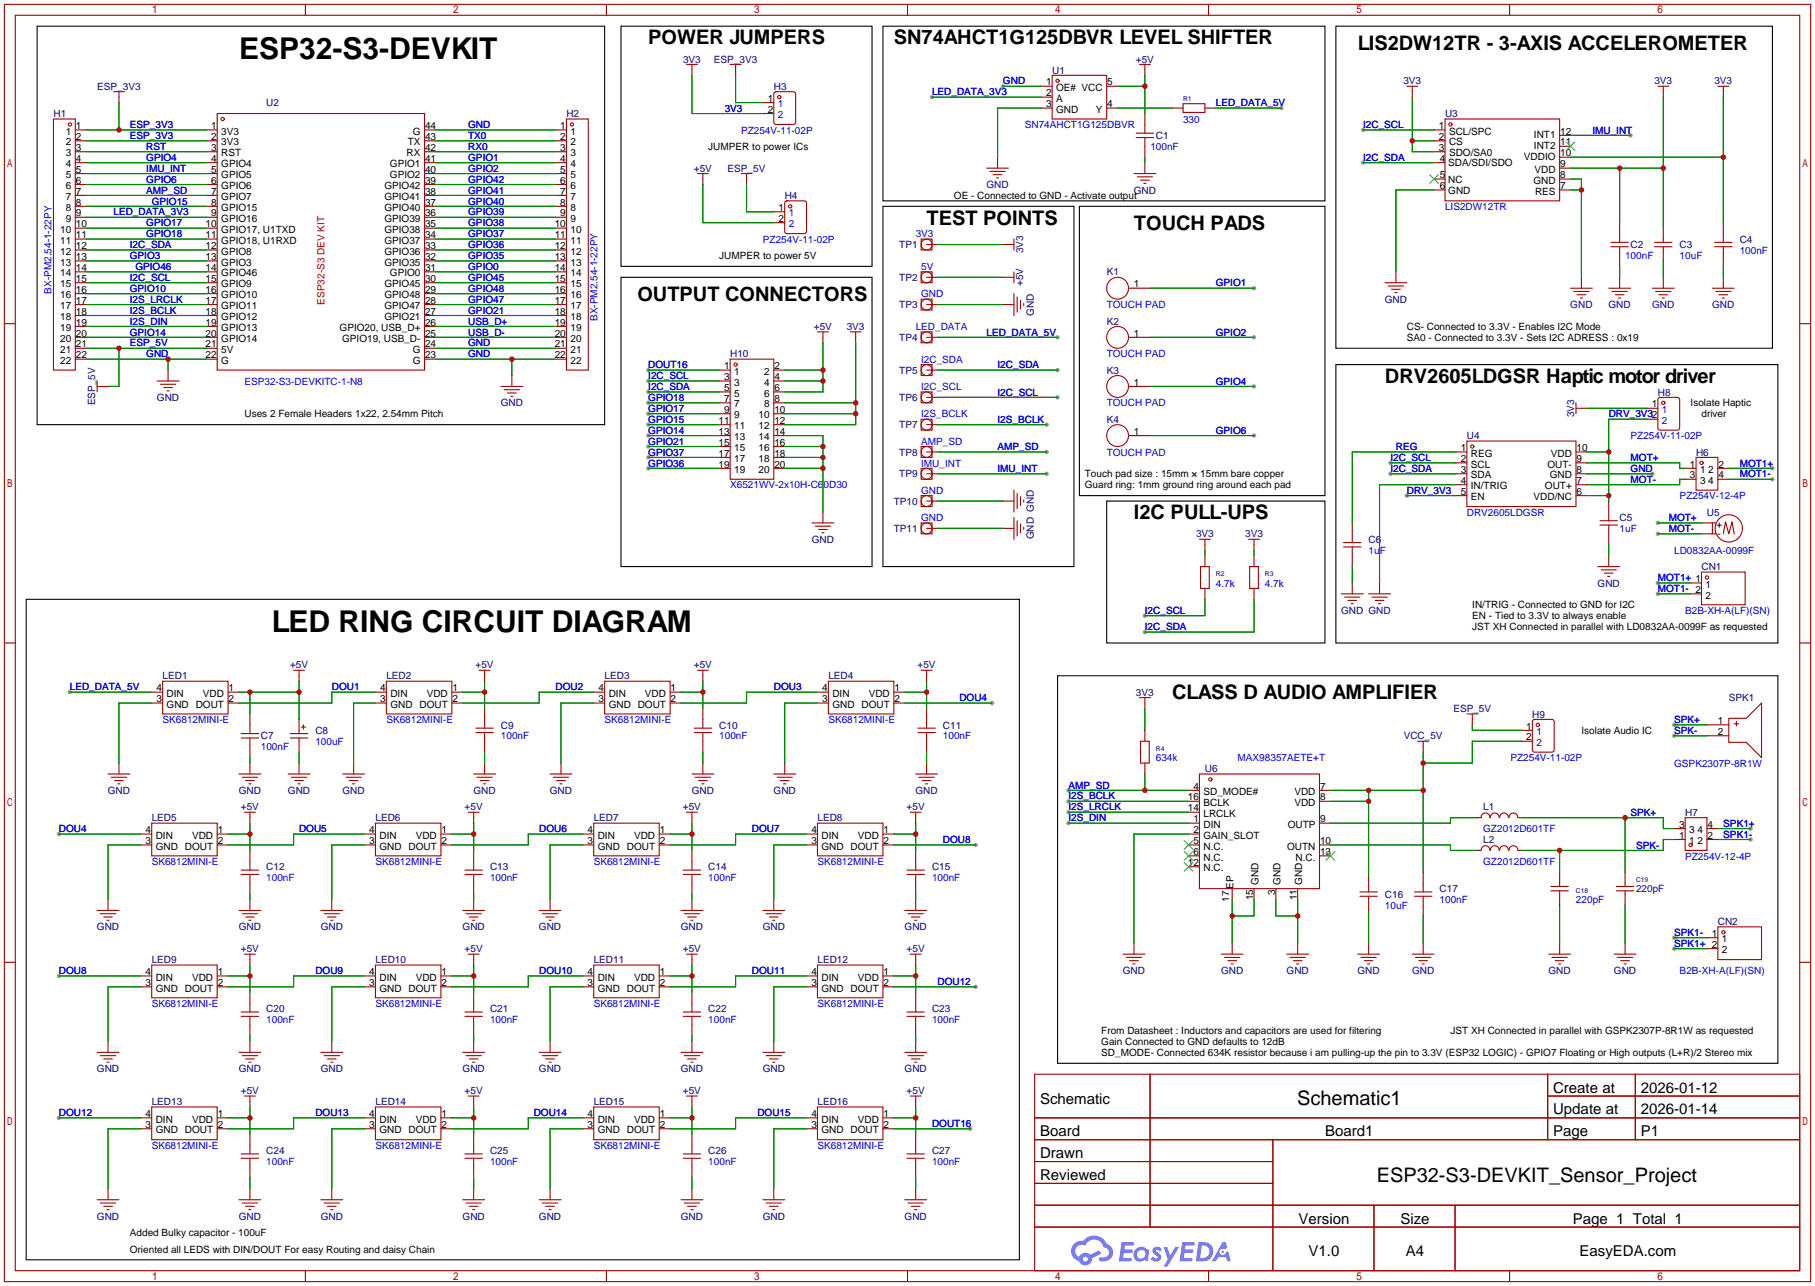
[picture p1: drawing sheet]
<svg xmlns="http://www.w3.org/2000/svg" width="422mm" height="299mm" viewBox="0 0 422 299" stroke-linecap="round" stroke-linejoin="round" font-family="sans-serif">
<defs><g id="words">
<g font-size="7">
<text x="55.6" y="13.7">ESP32-S3-DEVKIT</text>
<text x="63.2" y="147.1">LED RING CIRCUIT DIAGRAM</text>
</g>
<g font-size="4.7">
<text x="150.9" y="10.3">POWER JUMPERS</text>
<text x="208" y="10.3">SN74AHCT1G125DBVR LEVEL SHIFTER</text>
<text x="316" y="11.6">LIS2DW12TR - 3-AXIS ACCELEROMETER</text>
<text x="215.6" y="52.2">TEST POINTS</text>
<text x="263.9" y="53.5">TOUCH PADS</text>
<text x="148.3" y="70">OUTPUT CONNECTORS</text>
<text x="322.3" y="89.1">DRV2605LDGSR Haptic motor driver</text>
<text x="263.9" y="120.8">I2C PULL-UPS</text>
<text x="272.8" y="162.7">CLASS D AUDIO AMPLIFIER</text>
<text x="301.9" y="257.1">Schematic1</text>
<text x="320.4" y="274.9">ESP32-S3-DEVKIT_Sensor_Project</text>
</g>
<g font-size="3.5">
<text x="242.1" y="256.8">Schematic</text>
<text x="361.5" y="254.2">Create at</text>
<text x="381.9" y="254.2">2026-01-12</text>
<text x="361.5" y="259.3">Update at</text>
<text x="381.9" y="259.3">2026-01-14</text>
<text x="242.1" y="264.4">Board</text>
<text x="242.1" y="269.5">Drawn</text>
<text x="308.4" y="264.4">Board1</text>
<text x="361.5" y="264.4">Page</text>
<text x="381.9" y="264.4">P1</text>
<text x="242.1" y="274.5">Reviewed</text>
<text x="302.2" y="284.7">Version</text>
<text x="325.9" y="284.7">Size</text>
<text x="366.1" y="284.7">Page 1 Total 1</text>
<text x="304.5" y="292.3">V1.0</text>
<text x="327.2" y="292.3">A4</text>
<text x="367.6" y="292.3">EasyEDA.com</text>
</g>
<g font-size="2.3" fill="#000080">
<text x="159" y="14.6">3V3</text>
<text x="166.1" y="14.6">ESP_3V3</text>
<text x="244.9" y="17.1">U1</text>
<text x="264.3" y="14.6">+5V</text>
<text x="22.6" y="20.9">ESP_3V3</text>
<text x="180.1" y="20.9">H3</text>
<text x="326.6" y="19.6">3V3</text>
<text x="385" y="19.6">3V3</text>
<text x="399" y="19.6">3V3</text>
<text x="12.4" y="27.3">H1</text>
<text x="62" y="24.7">U2</text>
<text x="131.8" y="27.3">H2</text>
<text x="336.3" y="27.3">U3</text>
<text x="269" y="32.3">C1</text>
<text x="161.5" y="40">+5V</text>
<text x="169.3" y="40">ESP_5V</text>
<text x="182.6" y="46.3">H4</text>
<text x="229.6" y="43.8">GND</text>
<text x="263.9" y="45">GND</text>
<text x="209.3" y="57.7">TP1</text>
<text x="238.1" y="59" transform="rotate(-90 238.1 59)">3V3</text>
<text x="379.5" y="57.7">C2</text>
<text x="390.9" y="57.7">C3</text>
<text x="404.9" y="56.5">C4</text>
<text x="209.3" y="65.4">TP2</text>
<text x="257.6" y="64.1">K1</text>
<text x="209.3" y="71.7">TP3</text>
<text x="238.1" y="66.6" transform="rotate(-90 238.1 66.6)">+5V</text>
<text x="322.3" y="70.4">GND</text>
<text x="365.5" y="71.7">GND</text>
<text x="374.4" y="71.7">GND</text>
<text x="384.5" y="71.7">GND</text>
<text x="398.5" y="71.7">GND</text>
<text x="189.4" y="76.8">+5V</text>
<text x="197.1" y="76.8">3V3</text>
<text x="240.6" y="73.5" transform="rotate(-90 240.6 73.5)">GND</text>
<text x="257.6" y="75.5">K2</text>
<text x="169.9" y="83.1">H10</text>
<text x="209.3" y="79.3">TP4</text>
<text x="209.3" y="87">TP5</text>
<text x="257.6" y="87">K3</text>
<text x="22.2" y="94.3" transform="rotate(-90 22.2 94.3)">ESP_5V</text>
<text x="36.5" y="93.3">GND</text>
<text x="116.5" y="94.6">GND</text>
<text x="209.3" y="93.3">TP6</text>
<text x="385.8" y="92">H8</text>
<text x="209.3" y="99.7">TP7</text>
<text x="257.6" y="98.4">K4</text>
<text x="366.4" y="97.1" transform="rotate(-90 366.4 97.1)">3V3</text>
<text x="209.3" y="106">TP8</text>
<text x="341.4" y="102.2">U4</text>
<text x="394.7" y="106">H6</text>
<text x="209.3" y="111.1">TP9</text>
<text x="208" y="117.4">TP10</text>
<text x="397.3" y="120">U5</text>
<text x="208" y="123.8">TP11</text>
<text x="240.6" y="125.5" transform="rotate(-90 240.6 125.5)">GND GND</text>
<text x="278.3" y="125.1">3V3</text>
<text x="289.8" y="125.1">3V3</text>
<text x="376.9" y="121.2">C5</text>
<text x="188.9" y="126.3">GND</text>
<text x="318.5" y="126.3">C6</text>
<text x="371.8" y="136.5">GND</text>
<text x="396" y="132.7">CN1</text>
<text x="312.1" y="142.8">GND GND</text>
<text x="67.5" y="155.5">+5V</text>
<text x="110.7" y="155.5">+5V</text>
<text x="161.5" y="155.5">+5V</text>
<text x="213.5" y="155.5">+5V</text>
<text x="37.8" y="158.1">LED1</text>
<text x="89.9" y="158.1">LED2</text>
<text x="140.7" y="158.1">LED3</text>
<text x="192.8" y="158.1">LED4</text>
<text x="264.4" y="161.9">3V3</text>
<text x="338.2" y="165.7">ESP_5V</text>
<text x="356.6" y="167">H9</text>
<text x="402.3" y="163.2">SPK1</text>
<text x="60.7" y="172">C7</text>
<text x="73.4" y="170.8">C8</text>
<text x="116.6" y="169.5">C9</text>
<text x="167.4" y="169.5">C10</text>
<text x="219.5" y="169.5">C11</text>
<text x="326.7" y="172">VCC_5V</text>
<text x="280.4" y="179.7">U6</text>
<text x="25.1" y="184.7">GND</text>
<text x="55.6" y="184.7">GND</text>
<text x="67" y="184.7">GND</text>
<text x="79.7" y="184.7">GND</text>
<text x="110.2" y="184.7">GND</text>
<text x="128" y="184.7">GND</text>
<text x="161" y="184.7">GND</text>
<text x="180" y="184.7">GND</text>
<text x="213.1" y="184.7">GND</text>
<text x="35.3" y="191.1">LED5</text>
<text x="56.1" y="188.6">+5V</text>
<text x="87.4" y="191.1">LED6</text>
<text x="108.1" y="188.6">+5V</text>
<text x="138.2" y="191.1">LED7</text>
<text x="158.9" y="188.6">+5V</text>
<text x="190.2" y="191.1">LED8</text>
<text x="211" y="188.6">+5V</text>
<text x="345.2" y="188.6">L1</text>
<text x="392.2" y="189.8">H7</text>
<text x="345.2" y="196.2">L2</text>
<text x="62" y="202.5">C12</text>
<text x="114" y="202.5">C13</text>
<text x="164.8" y="202.5">C14</text>
<text x="216.9" y="202.5">C15</text>
<text x="322.3" y="208.9">C16</text>
<text x="335" y="207.6">C17</text>
<text x="399.8" y="215.2">CN2</text>
<text x="22.6" y="216.5">GND</text>
<text x="55.6" y="216.5">GND</text>
<text x="56.1" y="221.6">+5V</text>
<text x="74.6" y="216.5">GND</text>
<text x="107.7" y="216.5">GND</text>
<text x="108.1" y="221.6">+5V</text>
<text x="125.4" y="216.5">GND</text>
<text x="158.5" y="216.5">GND</text>
<text x="158.9" y="221.6">+5V</text>
<text x="177.5" y="216.5">GND</text>
<text x="210.5" y="216.5">GND</text>
<text x="211" y="221.6">+5V</text>
<text x="35.3" y="224.1">LED9</text>
<text x="87.4" y="224.1">LED10</text>
<text x="138.2" y="224.1">LED11</text>
<text x="190.2" y="224.1">LED12</text>
<text x="261.3" y="226.7">GND</text>
<text x="284.2" y="226.7">GND</text>
<text x="299.4" y="226.7">GND</text>
<text x="315.9" y="226.7">GND</text>
<text x="328.6" y="226.7">GND</text>
<text x="360.4" y="226.7">GND</text>
<text x="375.6" y="226.7">GND</text>
<text x="62" y="235.5">C20</text>
<text x="114" y="235.5">C21</text>
<text x="164.8" y="235.5">C22</text>
<text x="216.9" y="235.5">C23</text>
<text x="22.6" y="249.5">GND</text>
<text x="55.6" y="249.5">GND</text>
<text x="74.6" y="249.5">GND</text>
<text x="107.7" y="249.5">GND</text>
<text x="125.4" y="249.5">GND</text>
<text x="158.5" y="249.5">GND</text>
<text x="177.5" y="249.5">GND</text>
<text x="210.5" y="249.5">GND</text>
<text x="35.3" y="257.1">LED13</text>
<text x="56.1" y="254.6">+5V</text>
<text x="87.4" y="257.1">LED14</text>
<text x="108.1" y="254.6">+5V</text>
<text x="138.2" y="257.1">LED15</text>
<text x="158.9" y="254.6">+5V</text>
<text x="190.2" y="257.1">LED16</text>
<text x="211" y="254.6">+5V</text>
<text x="62" y="268.6">C24</text>
<text x="114" y="268.6">C25</text>
<text x="164.8" y="268.6">C26</text>
<text x="216.9" y="268.6">C27</text>
<text x="22.6" y="283.8">GND</text>
<text x="55.6" y="283.8">GND</text>
<text x="74.6" y="283.8">GND</text>
<text x="107.7" y="283.8">GND</text>
<text x="125.4" y="283.8">GND</text>
<text x="158.5" y="283.8">GND</text>
<text x="177.5" y="283.8">GND</text>
<text x="210.5" y="283.8">GND</text>
</g>
<g font-size="2.3">
<text x="178.7" y="23.7">1</text>
<text x="243.4" y="19.9">1</text>
<text x="243.4" y="22.4">2</text>
<text x="245.8" y="21.1">OE# VCC</text>
<text x="245.8" y="23.7">A</text>
<text x="257.7" y="19.9">5</text>
<text x="178.7" y="26.2">2</text>
<text x="243.4" y="25">3</text>
<text x="245.8" y="26.2">GND</text>
<text x="255.1" y="26.2">Y</text>
<text x="257.7" y="25">4</text>
<text x="15.3" y="31.3">1</text>
<text x="15.3" y="33.8">2</text>
<text x="17.7" y="30">1</text>
<text x="17.7" y="32.6">2</text>
<text x="17.7" y="35.1">3</text>
<text x="49.1" y="30">1</text>
<text x="49.1" y="32.6">2</text>
<text x="49.1" y="35.1">3</text>
<text x="51.5" y="31.3">3V3</text>
<text x="51.5" y="33.8">3V3</text>
<text x="94.9" y="33.8">TX</text>
<text x="96.1" y="31.3">G</text>
<text x="98.9" y="35.1">42</text>
<text x="98.9" y="32.6">43</text>
<text x="98.9" y="30">44</text>
<text x="130.4" y="30">1</text>
<text x="130.4" y="32.6">2</text>
<text x="130.4" y="35.1">3</text>
<text x="132.8" y="31.3">1</text>
<text x="132.8" y="33.8">2</text>
<text x="164.8" y="34.9">JUMPER to power ICs</text>
<text x="334.9" y="30">1</text>
<text x="334.9" y="32.6">2</text>
<text x="334.9" y="35.1">3</text>
<text x="337.2" y="31.3">SCL/SPC</text>
<text x="337.2" y="33.8">CS</text>
<text x="357" y="34.6">INT2</text>
<text x="357" y="32.1">INT1</text>
<text x="363.1" y="33.8">11</text>
<text x="363.1" y="31.3">12</text>
<text x="15.3" y="36.4">3</text>
<text x="15.3" y="38.9">4</text>
<text x="15.3" y="41.5">5</text>
<text x="17.7" y="37.7">4</text>
<text x="17.7" y="40.2">5</text>
<text x="49.1" y="37.7">4</text>
<text x="49.1" y="40.2">5</text>
<text x="51.5" y="36.4">RST</text>
<text x="51.5" y="38.9">GPIO4</text>
<text x="51.5" y="41.5">GPIO5</text>
<text x="90.7" y="41.5">GPIO2</text>
<text x="90.7" y="38.9">GPIO1</text>
<text x="94.6" y="36.4">RX</text>
<text x="98.9" y="40.2">40</text>
<text x="98.9" y="37.7">41</text>
<text x="130.4" y="37.7">4</text>
<text x="130.4" y="40.2">5</text>
<text x="132.8" y="36.4">3</text>
<text x="132.8" y="38.9">4</text>
<text x="132.8" y="41.5">5</text>
<text x="335.1" y="37.7">4</text>
<text x="335.1" y="41.5">5</text>
<text x="337.1" y="38.7">SDA/SDI/SDO</text>
<text x="337.2" y="36.4">SDO/SA0</text>
<text x="354.7" y="37.1">VDDIO</text>
<text x="357.1" y="40.2">VDD</text>
<text x="363.1" y="41.5">8</text>
<text x="363.1" y="38.9">9</text>
<text x="363.1" y="36.4">10</text>
<text x="15.3" y="44">6</text>
<text x="15.3" y="46.5">7</text>
<text x="17.7" y="42.7">6</text>
<text x="17.7" y="45.3">7</text>
<text x="17.7" y="47.8">8</text>
<text x="49.1" y="42.7">6</text>
<text x="49.1" y="45.3">7</text>
<text x="49.1" y="47.8">8</text>
<text x="51.5" y="44">GPIO6</text>
<text x="51.5" y="46.5">GPIO7</text>
<text x="89.5" y="46.5">GPIO41</text>
<text x="89.5" y="44">GPIO42</text>
<text x="98.9" y="47.8">37</text>
<text x="98.9" y="45.3">38</text>
<text x="98.9" y="42.7">39</text>
<text x="130.4" y="42.7">6</text>
<text x="130.4" y="45.3">7</text>
<text x="130.4" y="47.8">8</text>
<text x="132.8" y="44">6</text>
<text x="132.8" y="46.5">7</text>
<text x="222" y="46.3">OE - Connected to GND - Activate output</text>
<text x="335.1" y="44">6</text>
<text x="337.1" y="42.5">NC</text>
<text x="337.1" y="45">GND</text>
<text x="356.9" y="42.7">GND</text>
<text x="357.2" y="45.3">RES</text>
<text x="363.1" y="44">7</text>
<text x="15.3" y="49.1">8</text>
<text x="15.3" y="51.6">9</text>
<text x="17.7" y="50.4">9</text>
<text x="17.7" y="52.9">10</text>
<text x="47.8" y="52.9">10</text>
<text x="49.1" y="50.4">9</text>
<text x="51.5" y="49.1">GPIO15</text>
<text x="51.5" y="51.6">GPIO16</text>
<text x="89.5" y="51.6">GPIO39</text>
<text x="89.5" y="49.1">GPIO40</text>
<text x="98.9" y="52.9">35</text>
<text x="98.9" y="50.4">36</text>
<text x="129.1" y="52.9">10</text>
<text x="130.4" y="50.4">9</text>
<text x="132.8" y="49.1">8</text>
<text x="132.8" y="51.6">9</text>
<text x="181.2" y="49.1">1</text>
<text x="181.2" y="51.6">2</text>
<text x="14" y="54.2">10</text>
<text x="14" y="56.7">11</text>
<text x="14" y="59.2">12</text>
<text x="17.7" y="55.4">11</text>
<text x="17.7" y="58">12</text>
<text x="47.8" y="55.4">11</text>
<text x="47.8" y="58">12</text>
<text x="51.5" y="54.2">GPIO17, U1TXD</text>
<text x="51.5" y="56.7">GPIO18, U1RXD</text>
<text x="51.5" y="59.2">GPIO8</text>
<text x="89.5" y="59.2">GPIO36</text>
<text x="89.5" y="56.7">GPIO37</text>
<text x="89.5" y="54.2">GPIO38</text>
<text x="98.9" y="58">33</text>
<text x="98.9" y="55.4">34</text>
<text x="129.1" y="55.4">11</text>
<text x="129.1" y="58">12</text>
<text x="132.8" y="54.2">10</text>
<text x="132.8" y="56.7">11</text>
<text x="132.8" y="59.2">12</text>
<text x="14" y="61.8">13</text>
<text x="14" y="64.3">14</text>
<text x="17.7" y="60.5">13</text>
<text x="17.7" y="63.1">14</text>
<text x="17.7" y="65.6">15</text>
<text x="47.8" y="60.5">13</text>
<text x="47.8" y="63.1">14</text>
<text x="47.8" y="65.6">15</text>
<text x="51.5" y="61.8">GPIO3</text>
<text x="51.5" y="64.3">GPIO46</text>
<text x="89.5" y="61.8">GPIO35</text>
<text x="90.7" y="64.3">GPIO0</text>
<text x="98.9" y="65.6">30</text>
<text x="98.9" y="63.1">31</text>
<text x="98.9" y="60.5">32</text>
<text x="129.1" y="60.5">13</text>
<text x="129.1" y="63.1">14</text>
<text x="129.1" y="65.6">15</text>
<text x="132.8" y="61.8">13</text>
<text x="132.8" y="64.3">14</text>
<text x="167.4" y="60.3">JUMPER to power 5V</text>
<text x="14" y="66.9">15</text>
<text x="14" y="69.4">16</text>
<text x="14" y="71.9">17</text>
<text x="17.7" y="68.1">16</text>
<text x="17.7" y="70.7">17</text>
<text x="47.8" y="68.1">16</text>
<text x="47.8" y="70.7">17</text>
<text x="51.5" y="66.9">GPIO9</text>
<text x="51.5" y="69.4">GPIO10</text>
<text x="51.5" y="71.9">GPIO11</text>
<text x="89.5" y="71.9">GPIO47</text>
<text x="89.5" y="69.4">GPIO48</text>
<text x="89.5" y="66.9">GPIO45</text>
<text x="98.9" y="70.7">28</text>
<text x="98.9" y="68.1">29</text>
<text x="129.1" y="68.1">16</text>
<text x="129.1" y="70.7">17</text>
<text x="132.8" y="66.9">15</text>
<text x="132.8" y="69.4">16</text>
<text x="132.8" y="71.9">17</text>
<text x="263.9" y="66.9">1</text>
<text x="14" y="74.5">18</text>
<text x="14" y="77">19</text>
<text x="17.7" y="73.2">18</text>
<text x="17.7" y="75.8">19</text>
<text x="47.8" y="73.2">18</text>
<text x="47.8" y="75.8">19</text>
<text x="51.5" y="74.5">GPIO12</text>
<text x="51.5" y="77">GPIO13</text>
<text x="79" y="77">GPIO20, USB_D+</text>
<text x="89.5" y="74.5">GPIO21</text>
<text x="98.9" y="75.8">26</text>
<text x="98.9" y="73.2">27</text>
<text x="129.1" y="73.2">18</text>
<text x="129.1" y="75.8">19</text>
<text x="132.8" y="74.5">18</text>
<text x="132.8" y="77">19</text>
<text x="327.4" y="76.8">CS- Connected to 3.3V - Enables I2C Mode</text>
<text x="14" y="79.6">20</text>
<text x="14" y="82.1">21</text>
<text x="17.7" y="78.3">20</text>
<text x="17.7" y="80.8">21</text>
<text x="17.7" y="83.4">22</text>
<text x="47.8" y="78.3">20</text>
<text x="47.8" y="80.8">21</text>
<text x="47.8" y="83.4">22</text>
<text x="51.5" y="79.6">GPIO14</text>
<text x="51.5" y="82.1">5V</text>
<text x="79.6" y="79.6">GPIO19, USB_D-</text>
<text x="96.1" y="82.1">G</text>
<text x="98.9" y="83.4">23</text>
<text x="98.9" y="80.8">24</text>
<text x="98.9" y="78.3">25</text>
<text x="129.1" y="78.3">20</text>
<text x="129.1" y="80.8">21</text>
<text x="129.1" y="83.4">22</text>
<text x="132.8" y="79.6">20</text>
<text x="132.8" y="82.1">21</text>
<text x="263.9" y="78.3">1</text>
<text x="327.4" y="79.3">SA0 - Connected to 3.3V - Sets I2C ADRESS : 0x19</text>
<text x="14" y="84.6">22</text>
<text x="51.5" y="84.6">G</text>
<text x="96.1" y="84.6">G</text>
<text x="132.8" y="84.6">22</text>
<text x="168.5" y="85.9">1</text>
<text x="168.5" y="88.5">3</text>
<text x="170.9" y="87.2">1</text>
<text x="170.9" y="89.7">3</text>
<text x="177.9" y="89.7">4</text>
<text x="177.9" y="87.2">2</text>
<text x="180.2" y="88.5">4</text>
<text x="180.2" y="85.9">2</text>
<text x="263.9" y="89.7">1</text>
<text x="168.5" y="91">5</text>
<text x="168.5" y="93.5">7</text>
<text x="170.9" y="92.3">5</text>
<text x="170.9" y="94.8">7</text>
<text x="177.9" y="94.8">8</text>
<text x="177.9" y="92.3">6</text>
<text x="180.2" y="93.5">8</text>
<text x="180.2" y="91">6</text>
<text x="384.4" y="94.8">1</text>
<text x="393.4" y="94.6">Isolate Haptic</text>
<text x="56.9" y="97.1">Uses 2 Female Headers 1x22, 2.54mm Pitch</text>
<text x="167.2" y="98.6">11</text>
<text x="167.2" y="101.2">13</text>
<text x="168.5" y="96.1">9</text>
<text x="170.9" y="97.3">9</text>
<text x="170.9" y="99.9">11</text>
<text x="176.6" y="99.9">12</text>
<text x="176.6" y="97.3">10</text>
<text x="180.2" y="101.2">14</text>
<text x="180.2" y="98.6">12</text>
<text x="180.2" y="96.1">10</text>
<text x="263.9" y="101.2">1</text>
<text x="396" y="97.1">driver</text>
<text x="167.2" y="103.7">15</text>
<text x="167.2" y="106.2">17</text>
<text x="170.9" y="102.4">13</text>
<text x="170.9" y="105">15</text>
<text x="170.9" y="107.5">17</text>
<text x="176.6" y="107.5">18</text>
<text x="176.6" y="105">16</text>
<text x="176.6" y="102.4">14</text>
<text x="180.2" y="106.2">18</text>
<text x="180.2" y="103.7">16</text>
<text x="340" y="105">1</text>
<text x="340" y="107.5">2</text>
<text x="342.3" y="106.2">REG</text>
<text x="360.9" y="106.2">VDD</text>
<text x="366.9" y="107.5">9</text>
<text x="366.9" y="105">10</text>
<text x="167.2" y="108.8">19</text>
<text x="170.9" y="110">19</text>
<text x="176.6" y="110">20</text>
<text x="180.2" y="108.8">20</text>
<text x="252.5" y="111.1">Touch pad size : 15mm × 15mm bare copper</text>
<text x="252.5" y="113.6">Guard ring: 1mm ground ring around each pad</text>
<text x="340" y="110">3</text>
<text x="340" y="112.6">4</text>
<text x="342.3" y="108.8">SCL</text>
<text x="342.3" y="111.3">SDA</text>
<text x="342.3" y="113.9">IN/TRIG</text>
<text x="359.6" y="113.9">OUT+</text>
<text x="360.1" y="108.8">OUT-</text>
<text x="360.7" y="111.3">GND</text>
<text x="366.9" y="112.6">7</text>
<text x="366.9" y="110">8</text>
<text x="393.3" y="108.8">1</text>
<text x="393.3" y="111.3">3</text>
<text x="395.7" y="110">1</text>
<text x="395.7" y="112.6">3</text>
<text x="397.6" y="112.6">4</text>
<text x="397.6" y="110">2</text>
<text x="399.9" y="111.3">4</text>
<text x="399.9" y="108.8">2</text>
<text x="340" y="115.1">5</text>
<text x="342.3" y="116.4">EN</text>
<text x="356.9" y="116.4">VDD/NC</text>
<text x="366.9" y="115.1">6</text>
<text x="399.5" y="122.7">+</text>
<text x="399.7" y="125">-</text>
<text x="396.9" y="136.7">1</text>
<text x="342.6" y="141.6">IN/TRIG - Connected to GND for I2C</text>
<text x="396.9" y="139.3">2</text>
<text x="342.6" y="146.6">JST XH Connected in parallel with LD0832AA-0099F as requested</text>
<text x="342.6" y="144.1">EN - Tied to 3.3V to always enable</text>
<text x="36.4" y="160.8">4</text>
<text x="53.2" y="160.8">1</text>
<text x="88.5" y="160.8">4</text>
<text x="105.3" y="160.8">1</text>
<text x="139.3" y="160.8">4</text>
<text x="156.1" y="160.8">1</text>
<text x="191.4" y="160.8">4</text>
<text x="208.2" y="160.8">1</text>
<text x="36.4" y="163.4">3</text>
<text x="38.8" y="164.7">GND DOUT</text>
<text x="38.8" y="162.1">DIN</text>
<text x="47.2" y="162.1">VDD</text>
<text x="53.2" y="163.4">2</text>
<text x="88.5" y="163.4">3</text>
<text x="90.9" y="164.7">GND DOUT</text>
<text x="90.9" y="162.1">DIN</text>
<text x="99.3" y="162.1">VDD</text>
<text x="105.3" y="163.4">2</text>
<text x="139.3" y="163.4">3</text>
<text x="141.7" y="164.7">GND DOUT</text>
<text x="141.7" y="162.1">DIN</text>
<text x="150.1" y="162.1">VDD</text>
<text x="156.1" y="163.4">2</text>
<text x="191.4" y="163.4">3</text>
<text x="193.7" y="164.7">GND DOUT</text>
<text x="193.7" y="162.1">DIN</text>
<text x="202.2" y="162.1">VDD</text>
<text x="208.2" y="163.4">2</text>
<text x="355.2" y="169.7">1</text>
<text x="355.2" y="172.3">2</text>
<text x="368" y="170.8">Isolate Audio IC</text>
<text x="399.8" y="168.5">1</text>
<text x="399.8" y="171">2</text>
<text x="277.7" y="183.7">4</text>
<text x="280.1" y="185">SD_MODE#</text>
<text x="301.2" y="185">VDD</text>
<text x="307.2" y="183.7">7</text>
<text x="276.4" y="188.8">14</text>
<text x="276.4" y="186.2">16</text>
<text x="277.7" y="191.3">1</text>
<text x="280.1" y="190.1">LRCLK</text>
<text x="280.1" y="187.5">BCLK</text>
<text x="301.2" y="187.5">VDD</text>
<text x="307.2" y="186.2">8</text>
<text x="307.2" y="191.3">9</text>
<text x="33.9" y="196.4">3</text>
<text x="33.9" y="193.9">4</text>
<text x="36.2" y="197.7">GND DOUT</text>
<text x="36.2" y="195.1">DIN</text>
<text x="44.7" y="195.1">VDD</text>
<text x="50.7" y="193.9">1</text>
<text x="50.7" y="196.4">2</text>
<text x="86" y="196.4">3</text>
<text x="86" y="193.9">4</text>
<text x="88.3" y="197.7">GND DOUT</text>
<text x="88.3" y="195.1">DIN</text>
<text x="96.8" y="195.1">VDD</text>
<text x="102.7" y="193.9">1</text>
<text x="102.7" y="196.4">2</text>
<text x="136.8" y="196.4">3</text>
<text x="136.8" y="193.9">4</text>
<text x="139.1" y="197.7">GND DOUT</text>
<text x="139.1" y="195.1">DIN</text>
<text x="147.6" y="195.1">VDD</text>
<text x="153.5" y="193.9">1</text>
<text x="153.5" y="196.4">2</text>
<text x="188.8" y="196.4">3</text>
<text x="188.8" y="193.9">4</text>
<text x="191.2" y="197.7">GND DOUT</text>
<text x="191.2" y="195.1">DIN</text>
<text x="199.6" y="195.1">VDD</text>
<text x="205.6" y="193.9">1</text>
<text x="205.6" y="196.4">2</text>
<text x="277.7" y="193.9">2</text>
<text x="277.7" y="196.4">5</text>
<text x="280.1" y="192.6">DIN</text>
<text x="280.1" y="195.1">GAIN_SLOT</text>
<text x="280.1" y="197.7">N.C.</text>
<text x="299.6" y="197.7">OUTN</text>
<text x="299.7" y="192.6">OUTP</text>
<text x="307.2" y="196.4">10</text>
<text x="390.8" y="195.1">1</text>
<text x="390.8" y="192.6">3</text>
<text x="393.1" y="196.4">1</text>
<text x="393.1" y="193.9">3</text>
<text x="395" y="193.9">4</text>
<text x="395" y="196.4">2</text>
<text x="397.4" y="192.6">4</text>
<text x="397.4" y="195.1">2</text>
<text x="276.4" y="201.5">12</text>
<text x="277.7" y="198.9">6</text>
<text x="280.1" y="200.2">N.C.</text>
<text x="280.1" y="202.8">N.C.</text>
<text x="301.5" y="200.2">N.C.</text>
<text x="307.2" y="198.9">13</text>
<text x="286.1" y="209.8" transform="rotate(-90 286.1 209.8)">17</text>
<text x="287.1" y="206.7" transform="rotate(-90 287.1 206.7)">EP</text>
<text x="291.7" y="209.5" transform="rotate(-90 291.7 209.5)">15</text>
<text x="292.9" y="205.8" transform="rotate(-90 292.9 205.8)">GND</text>
<text x="296.7" y="208.2" transform="rotate(-90 296.7 208.2)">3</text>
<text x="298" y="205.8" transform="rotate(-90 298 205.8)">GND</text>
<text x="301.8" y="209.5" transform="rotate(-90 301.8 209.5)">11</text>
<text x="303.1" y="205.8" transform="rotate(-90 303.1 205.8)">GND</text>
<text x="398.4" y="218">1</text>
<text x="400.7" y="219.3">1</text>
<text x="400.7" y="221.8">2</text>
<text x="33.9" y="226.9">4</text>
<text x="50.7" y="226.9">1</text>
<text x="86" y="226.9">4</text>
<text x="102.7" y="226.9">1</text>
<text x="136.8" y="226.9">4</text>
<text x="153.5" y="226.9">1</text>
<text x="188.8" y="226.9">4</text>
<text x="205.6" y="226.9">1</text>
<text x="33.9" y="229.4">3</text>
<text x="36.2" y="230.7">GND DOUT</text>
<text x="36.2" y="228.2">DIN</text>
<text x="44.7" y="228.2">VDD</text>
<text x="50.7" y="229.4">2</text>
<text x="86" y="229.4">3</text>
<text x="88.3" y="230.7">GND DOUT</text>
<text x="88.3" y="228.2">DIN</text>
<text x="96.8" y="228.2">VDD</text>
<text x="102.7" y="229.4">2</text>
<text x="136.8" y="229.4">3</text>
<text x="139.1" y="230.7">GND DOUT</text>
<text x="139.1" y="228.2">DIN</text>
<text x="147.6" y="228.2">VDD</text>
<text x="153.5" y="229.4">2</text>
<text x="188.8" y="229.4">3</text>
<text x="191.2" y="230.7">GND DOUT</text>
<text x="191.2" y="228.2">DIN</text>
<text x="199.6" y="228.2">VDD</text>
<text x="205.6" y="229.4">2</text>
<text x="256.3" y="245.7">SD_MODE- Connected 634K resistor because i am pulling-up the pin to 3.3V (ESP32 LOGIC) - GPIO7 Floating or High outputs (L+R)/2 Stereo mix</text>
<text x="256.3" y="243.2">Gain Connected to GND defaults to 12dB</text>
<text x="256.3" y="240.6">From Datasheet : Inductors and capacitors are used for filtering</text>
<text x="337.6" y="240.6">JST XH Connected in parallel with GSPK2307P-8R1W as requested</text>
<text x="33.9" y="262.4">3</text>
<text x="33.9" y="259.9">4</text>
<text x="36.2" y="263.7">GND DOUT</text>
<text x="36.2" y="261.2">DIN</text>
<text x="44.7" y="261.2">VDD</text>
<text x="50.7" y="259.9">1</text>
<text x="50.7" y="262.4">2</text>
<text x="86" y="262.4">3</text>
<text x="86" y="259.9">4</text>
<text x="88.3" y="263.7">GND DOUT</text>
<text x="88.3" y="261.2">DIN</text>
<text x="96.8" y="261.2">VDD</text>
<text x="102.7" y="259.9">1</text>
<text x="102.7" y="262.4">2</text>
<text x="136.8" y="262.4">3</text>
<text x="136.8" y="259.9">4</text>
<text x="139.1" y="263.7">GND DOUT</text>
<text x="139.1" y="261.2">DIN</text>
<text x="147.6" y="261.2">VDD</text>
<text x="153.5" y="259.9">1</text>
<text x="153.5" y="262.4">2</text>
<text x="188.8" y="262.4">3</text>
<text x="188.8" y="259.9">4</text>
<text x="191.2" y="263.7">GND DOUT</text>
<text x="191.2" y="261.2">DIN</text>
<text x="199.6" y="261.2">VDD</text>
<text x="205.6" y="259.9">1</text>
<text x="205.6" y="262.4">2</text>
<text x="30.2" y="287.6">Added Bulky capacitor - 100uF</text>
<text x="30.2" y="291.4">Oriented all LEDS with DIN/DOUT For easy Routing and daisy Chain</text>
</g>
<g font-size="2.3" fill="#00f">
<text x="216.9" y="22.2">LED_DATA_3V3</text>
<text x="233.4" y="19.6">GND</text>
<text x="30.2" y="29.8">ESP_3V3</text>
<text x="109" y="29.8">GND</text>
<text x="168.7" y="26">3V3</text>
<text x="181" y="25">1</text>
<text x="181" y="27.5">2</text>
<text x="238.5" y="29.8">SN74AHCT1G125DBVR</text>
<text x="275.3" y="28.5">330</text>
<text x="283" y="24.7">LED_DATA_5V</text>
<text x="317.2" y="29.8">I2C_SCL</text>
<text x="30.2" y="32.3">ESP_3V3</text>
<text x="34" y="34.9">RST</text>
<text x="109" y="34.9">RX0</text>
<text x="109" y="32.3">TX0</text>
<text x="172.5" y="31.1">PZ254V-11-02P</text>
<text x="267.7" y="34.9">100nF</text>
<text x="370.6" y="31.1">IMU_INT</text>
<text x="34" y="37.4">GPIO4</text>
<text x="34" y="40">IMU_INT</text>
<text x="109" y="40">GPIO2</text>
<text x="109" y="37.4">GPIO1</text>
<text x="317.2" y="37.4">I2C_SDA</text>
<text x="34" y="42.5">GPIO6</text>
<text x="34" y="45">AMP_SD</text>
<text x="35.3" y="47.6">GPIO15</text>
<text x="109" y="47.6">GPIO40</text>
<text x="109" y="45">GPIO41</text>
<text x="109" y="42.5">GPIO42</text>
<text x="26.4" y="50.1">LED_DATA_3V3</text>
<text x="34" y="52.7">GPIO17</text>
<text x="109" y="52.7">GPIO38</text>
<text x="109" y="50.1">GPIO39</text>
<text x="183.6" y="50.4">1</text>
<text x="183.6" y="52.9">2</text>
<text x="336.3" y="48.9">LIS2DW12TR</text>
<text x="30.2" y="57.7">I2C_SDA</text>
<text x="34" y="55.2">GPIO18</text>
<text x="109" y="57.7">GPIO36</text>
<text x="109" y="55.2">GPIO37</text>
<text x="177.5" y="56.5">PZ254V-11-02P</text>
<text x="213.1" y="55.2">3V3</text>
<text x="404.9" y="59">100nF</text>
<text x="30.2" y="60.3">GPIO3</text>
<text x="30.2" y="65.4">I2C_SCL</text>
<text x="31.5" y="62.8">GPIO46</text>
<text x="109" y="65.4">GPIO45</text>
<text x="109" y="62.8">GPIO0</text>
<text x="109" y="60.3">GPIO35</text>
<text x="214.4" y="62.8">5V</text>
<text x="378.2" y="60.3">100nF</text>
<text x="390.9" y="60.3">10uF</text>
<text x="12" y="68.3" transform="rotate(-90 12 68.3)">BX-PM2.54-1-22PY</text>
<text x="30.2" y="67.9">GPIO10</text>
<text x="30.2" y="70.4">I2S_LRCLK</text>
<text x="109" y="70.4">GPIO47</text>
<text x="109" y="67.9">GPIO48</text>
<text x="214.4" y="69.2">GND</text>
<text x="257.6" y="71.7">TOUCH PAD</text>
<text x="283" y="66.6">GPIO1</text>
<text x="30.2" y="73">I2S_BCLK</text>
<text x="30.2" y="75.5">I2S_DIN</text>
<text x="109" y="75.5">USB_D+</text>
<text x="109" y="73">GPIO21</text>
<text x="139" y="74.7" transform="rotate(-90 139 74.7)">BX-PM2.54-1-22PY</text>
<text x="213.1" y="76.8">LED_DATA</text>
<text x="30.2" y="78.1">GPIO14</text>
<text x="30.2" y="80.6">ESP_5V</text>
<text x="34" y="83.1">GND</text>
<text x="109" y="83.1">GND</text>
<text x="109" y="80.6">GND</text>
<text x="109" y="78.1">USB_D-</text>
<text x="229.6" y="78.1">LED_DATA_5V</text>
<text x="257.6" y="83.1">TOUCH PAD</text>
<text x="283" y="78.1">GPIO2</text>
<text x="56.9" y="89.5">ESP32-S3-DEVKITC-1-N8</text>
<text x="150.9" y="85.7">DOUT16</text>
<text x="150.9" y="88.2">I2C_SCL</text>
<text x="214.4" y="84.4">I2C_SDA</text>
<text x="232.2" y="85.7">I2C_SDA</text>
<text x="283" y="89.5">GPIO4</text>
<text x="150.9" y="90.8">I2C_SDA</text>
<text x="150.9" y="93.3">GPIO18</text>
<text x="150.9" y="95.8">GPIO17</text>
<text x="214.4" y="90.8">I2C_SCL</text>
<text x="232.2" y="92">I2C_SCL</text>
<text x="257.6" y="94.6">TOUCH PAD</text>
<text x="150.9" y="98.4">GPIO15</text>
<text x="150.9" y="100.9">GPIO14</text>
<text x="214.4" y="97.1">I2S_BCLK</text>
<text x="232.2" y="98.4">I2S_BCLK</text>
<text x="283" y="100.9">GPIO6</text>
<text x="374.4" y="97.1">DRV_3V32</text>
<text x="386.8" y="96.1">1</text>
<text x="386.8" y="98.6">2</text>
<text x="150.9" y="103.5">GPIO21</text>
<text x="150.9" y="106">GPIO37</text>
<text x="214.4" y="103.5">AMP_SD</text>
<text x="232.2" y="104.7">AMP_SD</text>
<text x="257.6" y="106">TOUCH PAD</text>
<text x="323.6" y="107.3">I2C_SCL</text>
<text x="324.9" y="104.7">REG</text>
<text x="379.5" y="102.2">PZ254V-11-02P</text>
<text x="379.5" y="107.3">MOT+</text>
<text x="150.9" y="108.5">GPIO36</text>
<text x="169.9" y="113.6">X6521WV-2x10H-C60D30</text>
<text x="214.4" y="108.5">IMU_INT</text>
<text x="232.2" y="109.8">IMU_INT</text>
<text x="323.6" y="109.8">I2C_SDA</text>
<text x="379.5" y="109.8">GND</text>
<text x="379.5" y="112.4">MOT-</text>
<text x="404.9" y="108.5">MOT1+</text>
<text x="404.9" y="111.1">MOT1-</text>
<text x="214.4" y="114.9">GND</text>
<text x="327.4" y="114.9">DRV_3V3</text>
<text x="341.4" y="120">DRV2605LDGSR</text>
<text x="390.9" y="116.2">PZ254V-12-4P</text>
<text x="214.4" y="121.2">GND</text>
<text x="376.9" y="123.8">1uF</text>
<text x="388.4" y="121.2">MOT+</text>
<text x="388.4" y="123.8">MOT-</text>
<text x="318.5" y="128.9">1uF</text>
<text x="389.6" y="128.9">LD0832AA-0099F</text>
<text x="283" y="136.5">4.7k</text>
<text x="294.4" y="136.5">4.7k</text>
<text x="385.8" y="135.2">MOT1+ 1</text>
<text x="385.8" y="137.8">MOT1- 2</text>
<text x="266.4" y="142.8">I2C_SCL</text>
<text x="392.2" y="142.8">B2B-XH-A(LF)(SN)</text>
<text x="266.4" y="146.6">I2C_SDA</text>
<text x="16.3" y="160.6">LED_DATA_5V</text>
<text x="77.2" y="160.6">DOU1</text>
<text x="129.3" y="160.6">DOU2</text>
<text x="180.1" y="160.6">DOU3</text>
<text x="223.3" y="163.2">DOU4</text>
<text x="37.8" y="168.2">SK6812MINI-E</text>
<text x="73.4" y="173.3">100uF</text>
<text x="89.9" y="168.2">SK6812MINI-E</text>
<text x="116.6" y="172">100nF</text>
<text x="140.7" y="168.2">SK6812MINI-E</text>
<text x="167.4" y="172">100nF</text>
<text x="192.8" y="168.2">SK6812MINI-E</text>
<text x="219.5" y="172">100nF</text>
<text x="357.6" y="171">1</text>
<text x="357.6" y="173.5">2</text>
<text x="389.6" y="170.8">SPK-</text>
<text x="389.6" y="168.2">SPK+</text>
<text x="60.7" y="174.6">100nF</text>
<text x="269" y="177.1">634k</text>
<text x="288" y="177.1">MAX98357AETE+T</text>
<text x="351.5" y="177.1">PZ254V-11-02P</text>
<text x="389.6" y="178.4">GSPK2307P-8R1W</text>
<text x="248.7" y="183.5">AMP_SD</text>
<text x="248.7" y="191.1">I2S_DIN</text>
<text x="248.7" y="188.6">I2S_LRCLK</text>
<text x="248.7" y="186">I2S_BCLK</text>
<text x="379.5" y="189.8">SPK+</text>
<text x="13.7" y="193.6">DOU4</text>
<text x="69.6" y="193.6">DOU5</text>
<text x="125.5" y="193.6">DOU6</text>
<text x="175" y="193.6">DOU7</text>
<text x="219.5" y="196.2">DOU8</text>
<text x="345.2" y="193.6">GZ2012D601TF</text>
<text x="380.7" y="197.4">SPK-</text>
<text x="401.1" y="192.4">SPK1+</text>
<text x="401.1" y="194.9">SPK1-</text>
<text x="35.3" y="201.3">SK6812MINI-E</text>
<text x="87.4" y="201.3">SK6812MINI-E</text>
<text x="138.2" y="201.3">SK6812MINI-E</text>
<text x="190.2" y="201.3">SK6812MINI-E</text>
<text x="345.2" y="201.3">GZ2012D601TF</text>
<text x="392.2" y="200">PZ254V-12-4P</text>
<text x="62" y="205.1">100nF</text>
<text x="114" y="205.1">100nF</text>
<text x="164.8" y="205.1">100nF</text>
<text x="216.9" y="205.1">100nF</text>
<text x="380.7" y="207.6">220pF</text>
<text x="322.3" y="211.4">10uF</text>
<text x="335" y="210.1">100nF</text>
<text x="366.8" y="210.1">220pF</text>
<text x="389.6" y="217.8">SPK1-</text>
<text x="389.6" y="220.3">SPK1+ 2</text>
<text x="13.7" y="226.7">DOU8</text>
<text x="73.4" y="226.7">DOU9</text>
<text x="125.5" y="226.7">DOU10</text>
<text x="175" y="226.7">DOU11</text>
<text x="390.9" y="226.7">B2B-XH-A(LF)(SN)</text>
<text x="218.2" y="229.2">DOU12</text>
<text x="35.3" y="234.3">SK6812MINI-E</text>
<text x="62" y="238.1">100nF</text>
<text x="87.4" y="234.3">SK6812MINI-E</text>
<text x="114" y="238.1">100nF</text>
<text x="138.2" y="234.3">SK6812MINI-E</text>
<text x="164.8" y="238.1">100nF</text>
<text x="190.2" y="234.3">SK6812MINI-E</text>
<text x="216.9" y="238.1">100nF</text>
<text x="13.7" y="259.7">DOU12</text>
<text x="73.4" y="259.7">DOU13</text>
<text x="124.2" y="259.7">DOU14</text>
<text x="176.3" y="259.7">DOU15</text>
<text x="216.9" y="262.2">DOUT16</text>
<text x="35.3" y="267.3">SK6812MINI-E</text>
<text x="87.4" y="267.3">SK6812MINI-E</text>
<text x="138.2" y="267.3">SK6812MINI-E</text>
<text x="190.2" y="267.3">SK6812MINI-E</text>
<text x="62" y="271.1">100nF</text>
<text x="114" y="271.1">100nF</text>
<text x="164.8" y="271.1">100nF</text>
<text x="216.9" y="271.1">100nF</text>
</g>
<text font-size="2.3" fill="#a00000" x="75.5" y="70.9" transform="rotate(-90 75.5 70.9)">ESP32-S3 DEV KIT</text>
<g font-size="1.6" fill="#000080">
<text x="275.3" y="23.6">R1</text>
<text x="283" y="134.1">R2</text>
<text x="294.4" y="134.1">R3</text>
<text x="269" y="174.7">R4</text>
<text x="366.8" y="207.7">C18</text>
<text x="380.7" y="205.2">C19</text>
</g>
</g></defs>
<g fill="#999">
<circle cx="317.2" cy="37.8" r=".51"/>
<circle cx="317.2" cy="30.2" r=".51"/>
<circle cx="379.5" cy="31.5" r=".51"/>
<circle cx="323.6" cy="107.7" r=".51"/>
<circle cx="323.6" cy="110.2" r=".51"/>
<circle cx="327.4" cy="115.3" r=".51"/>
<circle cx="384.6" cy="110.2" r=".51"/>
<circle cx="385.8" cy="135.6" r=".51"/>
<circle cx="385.8" cy="138.2" r=".51"/>
<circle cx="248.7" cy="191.5" r=".51"/>
<circle cx="248.7" cy="189" r=".51"/>
<circle cx="248.7" cy="186.4" r=".51"/>
<circle cx="248.7" cy="183.9" r=".51"/>
<circle cx="389.6" cy="218.2" r=".51"/>
<circle cx="389.6" cy="220.7" r=".51"/>
<circle cx="216.9" cy="22.6" r=".51"/>
<circle cx="298.2" cy="25.1" r=".51"/>
<circle cx="233.4" cy="20.1" r=".51"/>
<circle cx="16.3" cy="161" r=".51"/>
<circle cx="13.7" cy="194.1" r=".51"/>
<circle cx="13.7" cy="227.1" r=".51"/>
<circle cx="13.7" cy="260.1" r=".51"/>
<circle cx="227.1" cy="229.6" r=".51"/>
<circle cx="227.1" cy="196.6" r=".51"/>
<circle cx="230.9" cy="163.6" r=".51"/>
<circle cx="266.4" cy="143.3" r=".51"/>
<circle cx="266.4" cy="147.1" r=".51"/>
<circle cx="291.8" cy="101.3" r=".51"/>
<circle cx="291.8" cy="89.9" r=".51"/>
<circle cx="291.8" cy="78.5" r=".51"/>
<circle cx="291.8" cy="67.1" r=".51"/>
<circle cx="243.6" cy="98.8" r=".51"/>
<circle cx="243.6" cy="105.2" r=".51"/>
<circle cx="246.1" cy="78.5" r=".51"/>
<circle cx="246.1" cy="86.1" r=".51"/>
<circle cx="246.1" cy="92.5" r=".51"/>
<circle cx="243.6" cy="110.2" r=".51"/>
<circle cx="225.8" cy="262.6" r=".51"/>
<circle cx="412.5" cy="109" r=".51"/>
<circle cx="412.5" cy="111.5" r=".51"/>
<circle cx="389.6" cy="171.2" r=".51"/>
<circle cx="407.4" cy="192.8" r=".51"/>
<circle cx="407.4" cy="195.3" r=".51"/>
<circle cx="150.9" cy="86.1" r=".51"/>
<circle cx="150.9" cy="88.6" r=".51"/>
<circle cx="150.9" cy="91.2" r=".51"/>
<circle cx="150.9" cy="93.7" r=".51"/>
<circle cx="150.9" cy="96.3" r=".51"/>
<circle cx="150.9" cy="98.8" r=".51"/>
<circle cx="150.9" cy="101.3" r=".51"/>
<circle cx="150.9" cy="103.9" r=".51"/>
<circle cx="150.9" cy="106.4" r=".51"/>
<circle cx="150.9" cy="109" r=".51"/>
<circle cx="389.6" cy="168.7" r=".51"/>
<circle cx="385.8" cy="121.7" r=".51"/>
<circle cx="385.8" cy="124.2" r=".51"/>
</g>
<g fill="none" stroke="#a10000" stroke-width=".25">
<path d="M1 1h420.4v297.2h-420.4zM3.6 3.6h415.2v292.1h-415.2zM71.1 1v2.6M141.1 1v2.6M211.2 1v2.6M281.3 1v2.6M351.3 1v2.6M1 75.3h2.6M418.8 75.3h2.6M1 149.6h2.6M418.8 149.6h2.6M1 223.9h2.6"/>
<path d="M418.8 223.9h2.6M240.8 249.9h178v45.8h-178zM267.7 249.9v35.6M360.2 249.9v15.3M360.2 255h58.6M380.6 249.9v15.3M240.8 260.1h178M240.8 265.2h178M240.8 270.3h55.4M240.8 275.3h55.4M296.2 265.2v30.5M71.1 295.7v2.5"/>
<path d="M141.1 295.7v2.5M211.2 295.7v2.5M240.8 280.4h178M240.8 285.5h178M281.3 295.7v2.5M319.8 280.4v15.3M338.6 280.4v15.3M351.3 295.7v2.5"/>
</g>
<g fill="#5487ff">
<path d="M268.5 290.3a1.3 1.3 0 0 1 1.9 .3l-.4 .6a.54 .54 0 0 0-1-.2l.2 .2a1.28 1.28 0 0 1 .8 2 1.53 1.53 0 0 1-2.2-.3l.5-.6 .8 .5a.31 .31 0 0 0 .3-.3 .31 .31 0 0 0-.2-.3 1.12 1.12 0 0 1-.7-1.9z"/>
<path d="M270.8 290.2h.8l.7 1.9 1.2-1.9h.9l-2.7 4.5h-.9l1-1.7z"/>
<path d="M261 289h2.3a.46 .46 0 0 1 .5 .1 .46 .46 0 0 1 .1 .5l-.3 .2h-1.8l-.1 .9h1.6a.4 .4 0 0 1 .3 .4 .4 .4 0 0 1-.4 .4h-1.6l-.2 1.2h1.4a.46 .46 0 0 1 .5 .1 .46 .46 0 0 1 .1 .5l-.4 .2h-2.6z"/>
<path d="M275.1 289h2.3a.47 .47 0 0 1 .5 .1 .47 .47 0 0 1 .1 .5l-.3 .2h-1.8l-.1 .9h1.6a.4 .4 0 0 1 .4 .4 .4 .4 0 0 1-.5 .4h-1.6l-.2 1.2h1.4a.46 .46 0 0 1 .5 .1 .46 .46 0 0 1 .1 .5l-.4 .2h-2.6z"/>
<path d="M284.5 289h.8l.3 1.3-.6 .4a.75 .75 0 0 0-1.1 .3 .75 .75 0 0 0 .5 1 .75 .75 0 0 0 .9-.6l.5-.3 .6 2.4h-.8l-.3-1h-1.8l-.5 1h-1z"/>
<path d="M278.9 289l-.6 4.5h1.4a2.27 2.27 0 0 0 2.7-2.3 2.27 2.27 0 0 0-2.7-2.2zM279.7 289.8a1.5 1.5 0 0 1 1.8 1.5 1.5 1.5 0 0 1-1.9 1.4h-.3z"/>
<path d="M264.4 290.6a1.6 1.6 0 0 0-.4 2.3 1.6 1.6 0 0 0 2.3 .2l.8 .4 .3-2.5-.1-.3h-.5a1.58 1.58 0 0 0-2.4-.1zM265 291.1a.99 .99 0 0 1 1.6 .6 .99 .99 0 0 1-1.3 1.1 .98 .98 0 0 1-.3-1.7z"/>
<path d="M250 289.4a2.37 2.37 0 0 0 1.1 4 1.54 1.54 0 0 0 1.8 1 1.54 1.54 0 0 0 1.2-1.6l2.2-1.1-.5-.8-2.1 1.1a1.57 1.57 0 0 0-2.6 .4 1.5 1.5 0 0 1-.7-2.1 1.5 1.5 0 0 1 2.2-.5 2.23 2.23 0 0 1 2.3-1.4 2.23 2.23 0 0 1 1.9 1.8 1.16 1.16 0 0 1 1.3 1.1 1.16 1.16 0 0 1-1.1 1.3h-.7a.47 .47 0 0 0-.5 .3 .47 .47 0 0 0 .4 .6 2.14 2.14 0 0 0 2.7-1.4 2.14 2.14 0 0 0-1.3-2.7 3.2 3.2 0 0 0-5.5-.7l-1.1 .1zM252 292.9a.6 .6 0 0 1 1.2 0 .6 .6 0 0 1-1.2 0z"/>
<circle cx="284.6" cy="291.3" r=".28"/>
</g>
<g fill="none" stroke="#a10000" stroke-width=".25">
<path d="M159.8 15h2.5M161 15v2.5M169.9 15h2.6M171.2 15v2.5M244.9 17.5h12.7v10.2h-12.7zM265.2 15h2.5M266.4 15v2.5M12.4 27.7h5.1v58.4h-5.1zM17.5 30.2h2.6M17.5 32.8h2.6M17.5 35.3h2.6M17.5 37.8h2.6"/>
<path d="M26.4 21.3h2.6M27.7 21.3v2.6M48 30.2h2.5M48 32.8h2.5M48 35.3h2.5M48 37.8h2.5M50.5 26.4h48.3v59.7h-48.3zM98.8 30.2h2.5M98.8 32.8h2.5M98.8 35.3h2.5M98.8 37.8h2.5M129.3 30.2h2.5"/>
<path d="M129.3 32.8h2.5M129.3 35.3h2.5M129.3 37.8h2.5M131.8 27.7h5.1v58.4h-5.1zM180.2 21.6l.4-.3h4.1l.4 .3 .1 6.8-.3 .5-4.3 .1-.4-.3zM229.6 39.1h5.1M230.4 39.9h3.5M232.2 36.6v2.5M242.3 20.1h2.6M242.3 22.6h2.6M242.3 25.1h2.6M257.6 20.1h2.5"/>
<path d="M257.6 25.1h2.5M264.4 31h4.1M264.4 32h4.1M266.4 26.4v4.6M266.4 32v4.6M266.4 37.8v2.6M272.8 25.1h2.5M275.3 24.1h5.1v2.1h-5.1zM280.4 25.1h2.6M327.4 20.1h2.5M328.7 20.1v2.5M333.8 30.2h2.5"/>
<path d="M333.8 32.8h2.5M333.8 35.3h2.5M333.8 37.8h2.5M336.3 27.7h26.7v19h-26.7zM363 39.1h2.5M363 36.6h2.5M363 34h2.5M363 31.5h2.5M385.8 20.1h2.6M387.1 20.1v2.5M399.8 20.1h2.5M401.1 20.1v2.5"/>
<path d="M17.5 40.4h2.6M17.5 42.9h2.6M17.5 45.5h2.6M17.5 48h2.6M17.5 50.5h2.6M17.5 53.1h2.6M17.5 55.6h2.6M17.5 58.2h2.6M48 40.4h2.5M48 42.9h2.5M48 45.5h2.5M48 48h2.5"/>
<path d="M48 50.5h2.5M48 53.1h2.5M48 55.6h2.5M48 58.2h2.5M98.8 40.4h2.5M98.8 42.9h2.5M98.8 45.5h2.5M98.8 48h2.5M98.8 50.5h2.5M98.8 53.1h2.5M98.8 55.6h2.5M98.8 58.2h2.5"/>
<path d="M129.3 40.4h2.5M129.3 42.9h2.5M129.3 45.5h2.5M129.3 48h2.5M129.3 50.5h2.5M129.3 53.1h2.5M129.3 55.6h2.5M129.3 58.2h2.5M162.3 40.4h2.5M163.6 40.4v2.5M172.5 40.4h2.5M173.7 40.4v2.5"/>
<path d="M182.7 47l.4-.3h4.1l.4 .3 .1 6.8-.3 .5-4.3 .1-.4-.3zM214.4 55.6h2.5v2.6h-2.5zM215.6 56.9h2.6M231.1 40.6h2.1M231.9 41.4h.5M233.4 56.9h2.6M236 55.6v2.6M263.9 40.4h5.1M264.7 41.1h3.5M265.4 41.9h2.1M266.2 42.7h.5M333.8 41.7h2.5"/>
<path d="M333.8 44.2h2.5M363 41.7h2.5M363 44.2h2.5M374.9 56.4h4.1M374.9 57.4h4.1M376.9 51.8v4.6M376.9 57.4v4.6M385.1 56.4h4M385.1 57.4h4M387.1 53.1v3.3M387.1 57.4v3.3M399 56.4h4.1"/>
<path d="M399 57.4h4.1M401.1 51.8v4.6M401.1 57.4v4.6M17.5 60.7h2.6M17.5 63.2h2.6M17.5 65.8h2.6M17.5 68.3h2.6M17.5 70.9h2.6M17.5 73.4h2.6M17.5 75.9h2.6M17.5 78.5h2.6M48 60.7h2.5"/>
<path d="M48 63.2h2.5M48 65.8h2.5M48 68.3h2.5M48 70.9h2.5M48 73.4h2.5M48 75.9h2.5M48 78.5h2.5M98.8 60.7h2.5M98.8 63.2h2.5M98.8 65.8h2.5M98.8 68.3h2.5M98.8 70.9h2.5"/>
<path d="M98.8 73.4h2.5M98.8 75.9h2.5M98.8 78.5h2.5M129.3 60.7h2.5M129.3 63.2h2.5M129.3 65.8h2.5M129.3 68.3h2.5M129.3 70.9h2.5M129.3 73.4h2.5M129.3 75.9h2.5M129.3 78.5h2.5M190.2 77.2h2.6"/>
<path d="M191.5 77.2v2.6M197.9 77.2h2.5M199.1 77.2v2.6M214.4 63.2h2.5v2.6h-2.5zM214.4 69.6h2.5v2.5h-2.5zM214.4 77.2h2.5v2.6h-2.5zM215.6 70.9h2.6M215.6 78.5h2.6M215.6 64.5h2.6M233.4 70.9h2.6M233.4 64.5h2.6M236 63.2v2.6"/>
<path d="M236 68.3v5.1M236.7 69.1v3.5M237.5 69.9v2M238.3 70.6v.5M322.3 65.8h5.1M323.1 66.5h3.5M323.8 67.3h2.1M324.6 68.1h.5M324.9 63.2v2.6M365.5 67.1h5.1M366.3 67.8h3.5M367 68.6h2.1"/>
<path d="M367.8 69.3h.5M368 64.5v2.6M374.4 67.1h5.1M375.2 67.8h3.5M375.9 68.6h2.1M376.7 69.3h.5M376.9 64.5v2.6M384.6 67.1h5M385.3 67.8h3.6M386.1 68.6h2M386.8 69.3h.5M387.1 64.5v2.6"/>
<path d="M398.5 67.1h5.1M399.3 67.8h3.5M400 68.6h2.1M400.8 69.3h.5M401.1 64.5v2.6M17.5 81h2.6M17.5 83.6h2.6M22.6 89.9h2.5M22.6 88.6v2.6M36.6 88.6h5.1M37.3 89.4h3.6M38.1 90.2h2"/>
<path d="M38.9 90.9h.5M39.1 86.1v2.5M48 81h2.5M48 83.6h2.5M98.8 81h2.5M98.8 83.6h2.5M116.6 89.9h5.1M117.3 90.7h3.6M118.1 91.4h2M118.9 92.2h.5M119.1 87.4v2.5M129.3 81h2.5"/>
<path d="M129.3 83.6h2.5M167.4 86.1h2.5M167.4 98.8h2.5M167.4 88.6h2.5M167.4 91.2h2.5M167.4 93.7h2.5M167.4 96.3h2.5M169.9 83.6h10.2v27.9h-10.2zM180.1 86.1h2.5M180.1 98.8h2.5M180.1 88.6h2.5M180.1 91.2h2.5"/>
<path d="M180.1 93.7h2.5M180.1 96.3h2.5M214.4 84.8h2.5v2.6h-2.5zM214.4 91.2h2.5v2.5h-2.5zM214.4 97.5h2.5v2.6h-2.5zM215.6 86.1h2.6M215.6 92.5h2.6M215.6 98.8h2.6M366.8 95h2.5M366.8 93.7v2.6M385.9 92.7l.4-.2h4.1l.4 .2 .1 6.9-.3 .4-4.3 .1-.4-.3zM167.4 109h2.5"/>
<path d="M167.4 106.4h2.5M167.4 103.9h2.5M167.4 101.3h2.5M180.1 109h2.5M180.1 106.4h2.5M180.1 103.9h2.5M180.1 101.3h2.5M191.5 119.1v2.6M214.4 103.9h2.5v2.5h-2.5zM214.4 109h2.5v2.5h-2.5zM214.4 115.3h2.5v2.6h-2.5zM215.6 105.2h2.6"/>
<path d="M215.6 110.2h2.6M215.6 116.6h2.6M233.4 116.6h2.6M236 114v5.1M236.7 114.8v3.6M237.5 115.6v2M238.3 116.3v.5M338.8 105.2h2.6M338.8 107.7h2.6M338.8 110.2h2.6M338.8 112.8h2.6M338.8 115.3h2.6"/>
<path d="M341.4 102.6h25.4v15.3h-25.4zM366.8 105.2h2.5M366.8 107.7h2.5M366.8 110.2h2.5M366.8 112.8h2.5M366.8 115.3h2.5M374.4 116.6v4.6M392.2 109h2.5M392.2 111.5h2.5M394.7 106.4h5.1v7.6h-5.1zM399.8 109h2.5M399.8 111.5h2.5"/>
<path d="M189 121.7h5.1M189.7 122.4h3.6M190.5 123.2h2M191.3 124h.5M214.4 121.7h2.5v2.5h-2.5zM215.6 122.9h2.6M233.4 122.9h2.6M236 120.4v5.1M236.7 121.2v3.5M237.5 121.9v2.1M238.3 122.7v.5M279.1 125.5h2.6"/>
<path d="M279.4 131.8h2v5.1h-2zM280.4 125.5v2.5M280.4 129.3v2.5M280.4 136.9v2.5M290.6 125.5h2.5M290.8 131.8h2.1v5.1h-2.1zM291.8 125.5v2.5M291.8 129.3v2.5M291.8 136.9v2.5M312.2 138.2h5M312.7 127.3h4M312.7 126.2h4"/>
<path d="M312.9 138.9h3.6M313.7 139.7h2M314.7 121.7v4.5M314.7 127.3v4.5M314.7 135.6v2.6M318.5 138.2h5.1M319.3 138.9h3.5M320 139.7h2.1M321.1 135.6v2.6M371.9 131.8h5M372.4 122.2h4M372.4 121.2h4"/>
<path d="M372.6 132.6h3.6M373.4 133.3h2M374.1 134.1h.5M374.4 122.2v4.5M374.4 129.3v2.5M393.4 138.2h2.6M393.4 135.6h2.6M396 133.1h10.1v7.6h-10.1zM396 121.7h3.3M396 124.2h2.5M398.5 121.7v2.5h.8M401.1 124.2l.5-2.8 .7 2.8 .8-2.8 .5 2.8"/>
<path d="M37.8 158.5h15.3v7.6h-15.3zM68.3 156h2.6M69.6 156v2.5M89.9 158.5h15.3v7.6h-15.3zM111.5 156h2.5M112.8 156v2.5M140.7 158.5h15.3v7.6h-15.3zM162.3 156h2.5M163.6 156v2.5M192.8 158.5h15.2v7.6h-15.2zM214.4 156h2.5M215.6 156v2.5"/>
<path d="M314.5 140.5h.5M320.8 140.5h.5M27.7 177.5v2.6M35.3 163.6h2.5M35.3 161h2.5M53.1 163.6h2.5M53.1 161h2.5M56.1 170.7h4.1M56.1 171.7h4.1M58.2 166.1v4.6M58.2 171.7v4.6M58.2 177.5v2.6"/>
<path d="M67.6 170.7h4M67.6 171.7h4M69.6 167.4v3.3M69.6 171.7v3.3M69.6 177.5v2.6M70.1 169.2h1M70.6 168.7v1M82.3 177.5v2.6M87.4 163.6h2.5M87.4 161h2.5M105.2 163.6h2.5M105.2 161h2.5"/>
<path d="M110.7 169.4h4.1M110.7 170.4h4.1M112.8 164.8v4.6M112.8 170.4v4.6M112.8 177.5v2.6M130.6 177.5v2.6M138.2 163.6h2.5M138.2 161h2.5M156 163.6h2.5M156 161h2.5M161.5 169.4h4.1M161.5 170.4h4.1"/>
<path d="M163.6 164.8v4.6M163.6 170.4v4.6M163.6 177.5v2.6M182.6 177.5v2.6M190.2 163.6h2.6M190.2 161h2.6M208 163.6h2.6M208 161h2.6M213.6 169.4h4.1M213.6 170.4h4.1M215.6 164.8v4.6M215.6 170.4v4.6"/>
<path d="M215.6 177.5v2.6M265.2 162.3h2.5M265.4 172.5h2.1v5h-2.1zM266.4 162.3v2.5M266.4 169.9v2.6M266.4 177.5v2.6M329.9 172.5h2.6M331.2 172.5v2.5M341.4 166.1h2.5M342.6 166.1v2.6M356.7 167.6l.4-.2h4.1l.4 .2 .1 6.9-.3 .4-4.3 .1-.4-.3zM397.3 168.7h5"/>
<path d="M397.3 171.2h5M402.3 167.1h4.1l3.6-3.5v12.7l-3.6-3.6h-4.1zM403.6 168.4h1M404.1 167.9v1M25.1 180.1h5.1M25.9 180.8h3.6M26.7 181.6h2M27.4 182.4h.5M32.8 194.1h2.5M32.8 196.6h2.5M35.3 191.5h15.2v7.6h-15.2zM50.5 194.1h2.6"/>
<path d="M50.5 196.6h2.6M55.6 180.1h5.1M56.4 180.8h3.5M56.9 189h2.5M57.1 181.6h2.1M57.9 182.4h.5M58.2 189v2.5M58.2 197.9v4.5M67.1 180.1h5M67.8 180.8h3.6M68.6 181.6h2M69.3 182.4h.5"/>
<path d="M79.8 180.1h5M80.5 180.8h3.6M81.3 181.6h2M82 182.4h.5M84.8 194.1h2.6M84.8 196.6h2.6M87.4 191.5h15.2v7.6h-15.2zM102.6 194.1h2.6M102.6 196.6h2.6M109 189h2.5M110.2 180.1h5.1M110.2 189v2.5"/>
<path d="M110.2 197.9v4.5M111 180.8h3.6M111.8 181.6h2M112.5 182.4h.5M128 180.1h5.1M128.8 180.8h3.5M129.5 181.6h2.1M130.3 182.4h.5M135.6 194.1h2.6M135.6 196.6h2.6M138.2 191.5h15.2v7.6h-15.2zM153.4 194.1h2.6"/>
<path d="M153.4 196.6h2.6M159.8 189h2.5M161 180.1h5.1M161 189v2.5M161 197.9v4.5M161.8 180.8h3.6M162.6 181.6h2M163.3 182.4h.5M180.1 180.1h5.1M180.8 180.8h3.6M181.6 181.6h2M182.4 182.4h.5"/>
<path d="M187.7 194.1h2.5M187.7 196.6h2.5M190.2 191.5h15.3v7.6h-15.3zM205.5 194.1h2.5M205.5 196.6h2.5M211.8 189h2.6M213.1 180.1h5.1M213.1 189v2.5M213.1 197.9v4.5M213.9 180.8h3.5M214.6 181.6h2.1M215.4 182.4h.5"/>
<path d="M276.6 191.5h2.5M276.6 194.1h2.5M276.6 183.9h2.5M276.6 196.6h2.5M276.6 199.1h2.5M276.6 186.4h2.5M276.6 189h2.5M279.1 180.1h28v26.7h-28zM307.1 191.5h2.5M307.1 183.9h2.5M307.1 196.6h2.5M307.1 199.1h2.5"/>
<path d="M307.1 186.4h2.5M343.9 190.2h.8M343.9 197.9h.8M344.7 190.2a1.01 1.01 0 0 1 1-1.1 1.01 1.01 0 0 1 1 1.1M344.7 197.9a1.01 1.01 0 0 1 1-1.1 1.01 1.01 0 0 1 1 1.1M346.9 190.2a1.01 1.01 0 0 1 1-1.1 1.01 1.01 0 0 1 1 1.1M346.9 197.9a1.01 1.01 0 0 1 1-1.1 1.01 1.01 0 0 1 1 1.1M349 190.2a1.01 1.01 0 0 1 1-1.1 1.01 1.01 0 0 1 1 1.1M349 197.9a1.01 1.01 0 0 1 1-1.1 1.01 1.01 0 0 1 1 1.1M351.2 190.2a1.01 1.01 0 0 1 1-1 1.01 1.01 0 0 1 1 1M351.2 197.9a1.01 1.01 0 0 1 1-1.1 1.01 1.01 0 0 1 1 1.1M353.3 190.2h.8"/>
<path d="M353.3 197.9h.8M389.6 195.3h2.6M389.6 192.8h2.6M392.2 190.2h5.1v7.7h-5.1zM397.3 195.3h2.5M397.3 192.8h2.5M22.6 211.8h5.1M23.4 212.6h3.5M24.1 213.4h2.1M24.9 214.1h.5M25.1 209.3v2.5M55.6 211.8h5.1"/>
<path d="M56.1 202.4h4.1M56.1 203.5h4.1M56.4 212.6h3.5M57.1 213.4h2.1M57.9 214.1h.5M58.2 203.5v4.5M58.2 209.3v2.5M74.7 211.8h5.1M75.4 212.6h3.6M76.2 213.4h2M77 214.1h.5M77.2 209.3v2.5"/>
<path d="M107.7 211.8h5.1M108.2 202.4h4.1M108.2 203.5h4.1M108.5 212.6h3.5M109.2 213.4h2.1M110 214.1h.5M110.2 203.5v4.5M110.2 209.3v2.5M125.5 211.8h5.1M126.2 212.6h3.6M127 213.4h2M127.8 214.1h.5"/>
<path d="M128 209.3v2.5M158.5 211.8h5.1M159 202.4h4.1M159 203.5h4.1M159.3 212.6h3.5M160 213.4h2.1M160.8 214.1h.5M161 203.5v4.5M161 209.3v2.5M177.5 211.8h5.1M178.3 212.6h3.6M179.1 213.4h2"/>
<path d="M179.8 214.1h.5M180.1 209.3v2.5M210.6 211.8h5M211.1 202.4h4M211.1 203.5h4M211.3 212.6h3.6M212.1 213.4h2M212.9 214.1h.5M213.1 203.5v4.5M213.1 209.3v2.5M263.9 219.5v2.5M276.6 201.7h2.5"/>
<path d="M286.8 206.8v2.5M286.8 219.5v2.5M291.8 206.8v2.5M296.9 206.8v2.5M302 206.8v2.5M302 219.5v2.5M316.5 208.5h4M316.5 207.5h4M318.5 204.2v3.3M318.5 208.5v3.3M318.5 219.5v2.5M329.2 208.5h4"/>
<path d="M329.2 207.5h4M331.2 202.9v4.6M331.2 208.5v4.6M331.2 219.5v2.5M360.9 207.3h4.1M360.9 206.2h4.1M363 202.9v3.3M363 207.3v3.3M363 219.5v2.5M376.2 207.3h4M376.2 206.2h4M378.2 202.9v3.3"/>
<path d="M378.2 207.3v3.3M378.2 219.5v2.5M397.3 218.2h2.5M399.8 215.6h10.2v7.7h-10.2zM32.8 229.6h2.5M32.8 227.1h2.5M35.3 224.5h15.2v7.7h-15.2zM50.5 229.6h2.6M50.5 227.1h2.6M56.1 235.5h4.1M56.1 236.5h4.1M56.9 222h2.5"/>
<path d="M58.2 222v2.5M58.2 230.9v4.6M58.2 236.5v4.5M84.8 229.6h2.6M84.8 227.1h2.6M87.4 224.5h15.2v7.7h-15.2zM102.6 229.6h2.6M102.6 227.1h2.6M108.2 235.5h4.1M108.2 236.5h4.1M109 222h2.5M110.2 222v2.5"/>
<path d="M110.2 230.9v4.6M110.2 236.5v4.5M135.6 229.6h2.6M135.6 227.1h2.6M138.2 224.5h15.2v7.7h-15.2zM153.4 229.6h2.6M153.4 227.1h2.6M159 235.5h4.1M159 236.5h4.1M159.8 222h2.5M161 222v2.5M161 230.9v4.6"/>
<path d="M161 236.5v4.5M187.7 229.6h2.5M187.7 227.1h2.5M190.2 224.5h15.3v7.7h-15.3zM205.5 229.6h2.5M205.5 227.1h2.5M211.1 235.5h4M211.1 236.5h4M211.8 222h2.6M213.1 222v2.5M213.1 230.9v4.6M213.1 236.5v4.5"/>
<path d="M261.4 222h5M262.1 222.8h3.6M262.9 223.5h2M263.7 224.3h.5M284.2 222h5.1M285 222.8h3.5M285.8 223.5h2M286.5 224.3h.5M299.5 222h5M300.2 222.8h3.6M301 223.5h2M301.8 224.3h.5"/>
<path d="M316 222h5.1M316.7 222.8h3.6M317.5 223.5h2M318.3 224.3h.5M328.7 222h5.1M329.4 222.8h3.6M330.2 223.5h2M331 224.3h.5M360.4 222h5.1M361.2 222.8h3.5M361.9 223.5h2.1M362.7 224.3h.5"/>
<path d="M375.7 222h5M376.4 222.8h3.6M377.2 223.5h2M378 224.3h.5M397.3 220.7h2.5M22.6 244.9h5.1M23.4 245.6h3.5M24.1 246.4h2.1M24.9 247.1h.5M25.1 242.3v2.6M35.3 257.6h15.2v7.6h-15.2zM55.6 244.9h5.1"/>
<path d="M56.4 245.6h3.5M56.9 255h2.5M57.1 246.4h2.1M57.9 247.1h.5M58.2 242.3v2.6M58.2 255v2.6M74.7 244.9h5.1M75.4 245.6h3.6M76.2 246.4h2M77 247.1h.5M77.2 242.3v2.6M87.4 257.6h15.2v7.6h-15.2z"/>
<path d="M107.7 244.9h5.1M108.5 245.6h3.5M109 255h2.5M109.2 246.4h2.1M110 247.1h.5M110.2 242.3v2.6M110.2 255v2.6M125.5 244.9h5.1M126.2 245.6h3.6M127 246.4h2M127.8 247.1h.5M128 242.3v2.6"/>
<path d="M138.2 257.6h15.2v7.6h-15.2zM158.5 244.9h5.1M159.3 245.6h3.5M159.8 255h2.5M160 246.4h2.1M160.8 247.1h.5M161 242.3v2.6M161 255v2.6M177.5 244.9h5.1M178.3 245.6h3.6M179.1 246.4h2M179.8 247.1h.5"/>
<path d="M180.1 242.3v2.6M190.2 257.6h15.3v7.6h-15.3zM210.6 244.9h5M211.3 245.6h3.6M211.8 255h2.6M212.1 246.4h2M212.9 247.1h.5M213.1 242.3v2.6M213.1 255v2.6M22.6 279.1h5.1M23.4 279.9h3.5M25.1 276.6v2.5"/>
<path d="M32.8 262.6h2.5M32.8 260.1h2.5M50.5 262.6h2.6M50.5 260.1h2.6M55.6 279.1h5.1M56.1 268.5h4.1M56.1 269.5h4.1M56.4 279.9h3.5M58.2 263.9v4.6M58.2 269.5v4.6M58.2 276.6v2.5M74.7 279.1h5.1"/>
<path d="M75.4 279.9h3.6M77.2 276.6v2.5M84.8 262.6h2.6M84.8 260.1h2.6M102.6 262.6h2.6M102.6 260.1h2.6M107.7 279.1h5.1M108.2 268.5h4.1M108.2 269.5h4.1M108.5 279.9h3.5M110.2 263.9v4.6M110.2 269.5v4.6"/>
<path d="M110.2 276.6v2.5M125.5 279.1h5.1M126.2 279.9h3.6M128 276.6v2.5M135.6 262.6h2.6M135.6 260.1h2.6M153.4 262.6h2.6M153.4 260.1h2.6M158.5 279.1h5.1M159 268.5h4.1M159 269.5h4.1M159.3 279.9h3.5"/>
<path d="M161 263.9v4.6M161 269.5v4.6M161 276.6v2.5M177.5 279.1h5.1M178.3 279.9h3.6M180.1 276.6v2.5M187.7 262.6h2.5M187.7 260.1h2.5M205.5 262.6h2.5M205.5 260.1h2.5M210.6 279.1h5M211.1 268.5h4"/>
<path d="M211.1 269.5h4M211.3 279.9h3.6M213.1 263.9v4.6M213.1 269.5v4.6M213.1 276.6v2.5M24.1 280.7h2.1M24.9 281.4h.5M57.1 280.7h2.1M57.9 281.4h.5M76.2 280.7h2M77 281.4h.5M109.2 280.7h2.1"/>
<path d="M110 281.4h.5M127 280.7h2M127.8 281.4h.5M160 280.7h2.1M160.8 281.4h.5M179.1 280.7h2M179.8 281.4h.5M212.1 280.7h2M212.9 281.4h.5"/>
<circle cx="246.1" cy="18.8" r=".38"/>
<circle cx="16.3" cy="29" r=".38"/>
<circle cx="51.8" cy="27.7" r=".38"/>
<circle cx="133.1" cy="29" r=".38"/>
<circle cx="181.4" cy="22.6" r=".38"/>
<circle cx="337.6" cy="29" r=".38"/>
<circle cx="183.9" cy="48" r=".38"/>
<circle cx="215.6" cy="56.9" r="1.27"/>
<circle cx="215.6" cy="64.5" r="1.27"/>
<circle cx="215.6" cy="70.9" r="1.27"/>
<circle cx="215.6" cy="78.5" r="1.27"/>
<circle cx="260.1" cy="67.1" r="2.54"/>
<circle cx="260.1" cy="78.5" r="2.54"/>
<circle cx="171.2" cy="84.8" r=".38"/>
<circle cx="215.6" cy="86.1" r="1.27"/>
<circle cx="215.6" cy="98.8" r="1.27"/>
<circle cx="215.6" cy="92.5" r="1.27"/>
<circle cx="260.1" cy="89.9" r="2.54"/>
<circle cx="387.1" cy="93.7" r=".38"/>
<circle cx="215.6" cy="116.6" r="1.27"/>
<circle cx="215.6" cy="110.2" r="1.27"/>
<circle cx="215.6" cy="105.2" r="1.27"/>
<circle cx="260.1" cy="101.3" r="2.54"/>
<circle cx="342.6" cy="103.9" r=".38"/>
<circle cx="396" cy="107.7" r=".38"/>
<circle cx="215.6" cy="122.9" r="1.27"/>
<circle cx="397.3" cy="134.4" r=".38"/>
<circle cx="402.3" cy="122.9" r="3.2"/>
<circle cx="357.9" cy="168.7" r=".38"/>
<circle cx="281.7" cy="181.4" r=".38"/>
<circle cx="393.4" cy="196.6" r=".38"/>
<circle cx="401.1" cy="216.9" r=".38"/>
</g>
<g fill="none" stroke="#008700" stroke-width=".25">
<path d="M161 17.5v8.9h16.5M171.2 17.5v6.4h6.3M266.4 17.5v8.9M20.1 37.8h27.9M20.1 35.3h27.9M20.1 32.8h27.9M20.1 30.2h27.9M27.7 23.9v6.3M101.3 37.8h28M101.3 35.3h28M101.3 32.8h28M101.3 30.2h28"/>
<path d="M216.9 22.6h25.4M233.4 20.1h8.9M242.3 25.1h-10.1v11.5M260.1 25.1h12.7M260.1 20.1h6.3M266.4 36.6v1.2M283 25.1h15.2M317.2 37.8h16.6M317.2 30.2h16.6M328.7 22.6v12.7h5.1M328.7 32.8h5.1M365.5 31.5h14"/>
<path d="M365.5 36.6h35.6M365.5 39.1h21.6M376.9 39.1v12.7M387.1 22.6v30.5M401.1 22.6v29.2M20.1 58.2h27.9M20.1 55.6h27.9M20.1 53.1h27.9M20.1 50.5h27.9M20.1 48h27.9M20.1 45.5h27.9M20.1 42.9h27.9"/>
<path d="M20.1 40.4h27.9M101.3 58.2h28M101.3 55.6h28M101.3 53.1h28M101.3 50.5h28M101.3 48h28M101.3 45.5h28M101.3 42.9h28M101.3 40.4h28M163.6 42.9v8.9h16.5M173.7 42.9v6.4h6.4M218.2 56.9h15.2"/>
<path d="M333.8 44.2h-8.9v19M365.5 44.2h2.5M365.5 41.7h2.5v22.8M20.1 78.5h27.9M20.1 75.9h27.9M20.1 73.4h27.9M20.1 70.9h27.9M20.1 68.3h27.9M20.1 65.8h27.9M20.1 63.2h27.9M20.1 60.7h27.9M101.3 78.5h28"/>
<path d="M101.3 75.9h28M101.3 73.4h28M101.3 70.9h28M101.3 68.3h28M101.3 65.8h28M101.3 63.2h28M101.3 60.7h28M191.5 79.8v11.4h-8.9M199.1 79.8v19h-16.5M218.2 78.5h27.9M218.2 70.9h15.2M218.2 64.5h15.2"/>
<path d="M267.7 78.5h24.1M267.7 67.1h24.1M376.9 62v2.5M387.1 60.7v3.8M401.1 62v2.5M20.1 83.6h27.9M20.1 81h27.9M27.7 81v8.9h-2.6M39.1 83.6v2.5M101.3 83.6h28M101.3 81h28M119.1 83.6v3.8"/>
<path d="M150.9 98.8h16.5M150.9 86.1h16.5M150.9 88.6h16.5M150.9 91.2h16.5M150.9 93.7h16.5M150.9 96.3h16.5M182.6 86.1h8.9M182.6 88.6h8.9M182.6 93.7h16.5M182.6 96.3h16.5M218.2 98.8h25.4M218.2 86.1h27.9"/>
<path d="M218.2 92.5h27.9M267.7 89.9h24.1M369.3 95h14M383.3 97.5h-8.9v19.1M150.9 101.3h16.5M150.9 109h16.5M150.9 103.9h16.5M150.9 106.4h16.5M182.6 101.3h8.9v17.8M182.6 109h8.9M182.6 103.9h8.9M182.6 106.4h8.9"/>
<path d="M218.2 105.2h25.4M218.2 110.2h25.4M218.2 116.6h15.2M267.7 101.3h24.1M323.6 107.7h15.2M323.6 110.2h15.2M327.4 115.3h11.4M338.8 105.2h-24.1v16.5M338.8 112.8h-17.7v22.8M369.3 105.2h5.1M369.3 107.7h21.6v1.3h1.3M369.3 110.2h15.3"/>
<path d="M369.3 115.3h5.1M392.2 111.5h-1.3v1.3h-21.6M402.3 109h10.2M402.3 111.5h10.2M218.2 122.9h15.2M280.4 128v1.3M280.4 139.4v3.9h-14M291.8 128v1.3M291.8 139.4v7.7h-25.4M314.7 131.8v3.8M374.4 126.7v2.6M385.8 135.6h7.6"/>
<path d="M385.8 138.2h7.6M385.8 121.7h10.2M385.8 124.2h10.2M69.6 158.5v8.9M112.8 158.5v6.3M163.6 158.5v6.3M215.6 158.5v6.3M16.3 161h19M35.3 163.6h-7.6v13.9M55.6 161h14M58.2 161v5.1M58.2 176.3v1.2"/>
<path d="M69.6 175v2.5M87.4 161h-10.2v2.6h-21.6M87.4 163.6h-5.1v13.9M107.7 161h5.1M112.8 175v2.5M138.2 161h-12.7v2.6h-17.8M138.2 163.6h-7.6v13.9M158.5 161h5.1M163.6 175v2.5M190.2 161h-16.5v2.6h-15.2M190.2 163.6h-7.6v13.9M210.6 161h5"/>
<path d="M210.6 163.6h20.3M215.6 175v2.5M266.4 164.8v5.1M331.2 175v27.9M342.6 168.7v1.2h11.5M354.1 172.5h-11.5v5h-11.4M389.6 171.2h7.7M389.6 168.7h7.7M13.7 194.1h19.1M32.8 196.6h-7.7v12.7M53.1 194.1h5.1M58.2 191.5v6.4"/>
<path d="M84.8 194.1h-16.5v2.5h-15.2M84.8 196.6h-7.6v12.7M105.2 194.1h5M110.2 191.5v6.4M135.6 194.1h-12.7v2.5h-17.7M135.6 196.6h-7.6v12.7M156 194.1h5M161 191.5v6.4M187.7 194.1h-16.5v2.5h-15.2M187.7 196.6h-7.6v12.7M208 196.6h19.1M208 194.1h5.1"/>
<path d="M213.1 191.5v6.4M248.7 191.5h27.9M248.7 183.9h27.9M248.7 186.4h27.9M248.7 189h27.9M266.4 180.1v3.8M276.6 194.1h-12.7v25.4M309.6 196.6h28v1.3h6.3M309.6 183.9h21.6M309.6 186.4h8.9M318.5 183.9v20.3M343.9 190.2h-6.3v1.3h-28"/>
<path d="M354.1 190.2h33v2.6h2.5M363 197.9v5M378.2 190.2v12.7M389.6 195.3h-2.5v2.6h-33M399.8 192.8h7.6M399.8 195.3h7.6M58.2 208v1.3M110.2 208v1.3M161 208v1.3M213.1 208v1.3M286.8 209.3v10.2M291.8 209.3v3.8h-5"/>
<path d="M296.9 209.3v3.8h5.1M302 209.3v10.2M318.5 211.8v7.7M331.2 213.1v6.4M363 210.6v8.9M378.2 210.6v8.9M389.6 218.2h7.7M13.7 227.1h19.1M32.8 229.6h-7.7v12.7M53.1 227.1h5.1M58.2 224.5v6.4M84.8 229.6h-7.6v12.7"/>
<path d="M84.8 227.1h-16.5v2.5h-15.2M105.2 227.1h5M110.2 224.5v6.4M135.6 227.1h-12.7v2.5h-17.7M135.6 229.6h-7.6v12.7M156 227.1h5M161 224.5v6.4M187.7 227.1h-16.5v2.5h-15.2M187.7 229.6h-7.6v12.7M208 227.1h5.1M208 229.6h19.1M213.1 224.5v6.4"/>
<path d="M389.6 220.7h7.7M58.2 241v1.3M58.2 257.6v6.3M110.2 241v1.3M110.2 257.6v6.3M161 241v1.3M161 257.6v6.3M213.1 241v1.3M213.1 257.6v6.3M13.7 260.1h19.1M32.8 262.6h-7.7v14M53.1 260.1h5.1"/>
<path d="M58.2 274.1v2.5M84.8 262.6h-7.6v14M84.8 260.1h-16.5v2.5h-15.2M105.2 260.1h5M110.2 274.1v2.5M135.6 260.1h-12.7v2.5h-17.7M135.6 262.6h-7.6v14M156 260.1h5M161 274.1v2.5M187.7 260.1h-16.5v2.5h-15.2M187.7 262.6h-7.6v14M208 260.1h5.1"/>
<path d="M208 262.6h17.8M213.1 274.1v2.5"/>
</g>
<path d="M364.5 33l2 2.1M366.5 33l-2 2.1M332.7 40.6l2.1 2.1M334.8 40.6l-2.1 2.1M275.6 195.6l2 2M275.6 198.1l2 2.1M277.6 195.6l-2 2M277.6 198.1l-2 2.1M308.6 198.1l2 2.1M310.6 198.1l-2 2.1M275.6 200.7l2 2M277.6 200.7l-2 2" fill="none" stroke="#3c3" stroke-width=".25"/>
<path d="M8.6 6.1h132.1v92.7h-132.1zM144.5 6.1h58.4v55.9h-58.4zM205.5 6.1h102.9v40.6h-102.9zM310.9 6.1h101.6v74.9h-101.6zM205.5 48h44.4v83.8h-44.4zM251.2 48h57.2v67.3h-57.2zM144.5 64.5h58.4v67.3h-58.4zM310.9 84.8h102.9v64.8h-102.9zM257.6 116.6h50.8v33h-50.8zM6.1 139.4h231.1v153.7h-231.1zM246.1 157.2h167.7v90.2h-167.7z" fill="none" stroke="#000" stroke-width=".25"/>
<path d="M177.5 23.9h2.6M177.5 26.4h2.6M180.1 49.3h2.5M180.1 51.8h2.5M262.6 67.1h5.1M262.6 78.5h5.1M262.6 89.9h5.1M383.3 95h2.5M383.3 97.5h2.5M262.6 101.3h5.1M354.1 169.9h2.5M354.1 172.5h2.5" fill="none" stroke="#870000" stroke-width=".25"/>
<g fill="#c00">
<circle cx="119.1" cy="83.6" r=".63"/>
<circle cx="27.7" cy="30.2" r=".63"/>
<circle cx="27.7" cy="81" r=".63"/>
<circle cx="39.1" cy="83.6" r=".63"/>
<circle cx="401.1" cy="36.6" r=".63"/>
<circle cx="387.1" cy="39.1" r=".63"/>
<circle cx="376.9" cy="39.1" r=".63"/>
<circle cx="368" cy="44.2" r=".63"/>
<circle cx="328.7" cy="32.8" r=".63"/>
<circle cx="374.4" cy="115.3" r=".63"/>
<circle cx="374.4" cy="105.2" r=".63"/>
<circle cx="302" cy="213.1" r=".63"/>
<circle cx="286.8" cy="213.1" r=".63"/>
<circle cx="331.2" cy="183.9" r=".63"/>
<circle cx="318.5" cy="183.9" r=".63"/>
<circle cx="318.5" cy="186.4" r=".63"/>
<circle cx="331.2" cy="177.5" r=".63"/>
<circle cx="266.4" cy="183.9" r=".63"/>
<circle cx="266.4" cy="20.1" r=".63"/>
<circle cx="58.2" cy="161" r=".63"/>
<circle cx="69.6" cy="161" r=".63"/>
<circle cx="112.8" cy="161" r=".63"/>
<circle cx="163.6" cy="161" r=".63"/>
<circle cx="215.6" cy="161" r=".63"/>
<circle cx="58.2" cy="194.1" r=".63"/>
<circle cx="110.2" cy="194.1" r=".63"/>
<circle cx="161" cy="194.1" r=".63"/>
<circle cx="213.1" cy="194.1" r=".63"/>
<circle cx="58.2" cy="227.1" r=".63"/>
<circle cx="110.2" cy="227.1" r=".63"/>
<circle cx="161" cy="227.1" r=".63"/>
<circle cx="213.1" cy="227.1" r=".63"/>
<circle cx="58.2" cy="260.1" r=".63"/>
<circle cx="110.2" cy="260.1" r=".63"/>
<circle cx="161" cy="260.1" r=".63"/>
<circle cx="213.1" cy="260.1" r=".63"/>
<circle cx="191.5" cy="86.1" r=".63"/>
<circle cx="191.5" cy="88.6" r=".63"/>
<circle cx="199.1" cy="93.7" r=".63"/>
<circle cx="199.1" cy="96.3" r=".63"/>
<circle cx="191.5" cy="103.9" r=".63"/>
<circle cx="191.5" cy="106.4" r=".63"/>
<circle cx="191.5" cy="109" r=".63"/>
<circle cx="378.2" cy="190.2" r=".63"/>
<circle cx="363" cy="197.9" r=".63"/>
</g>
<use href="#words"/>
</svg>
